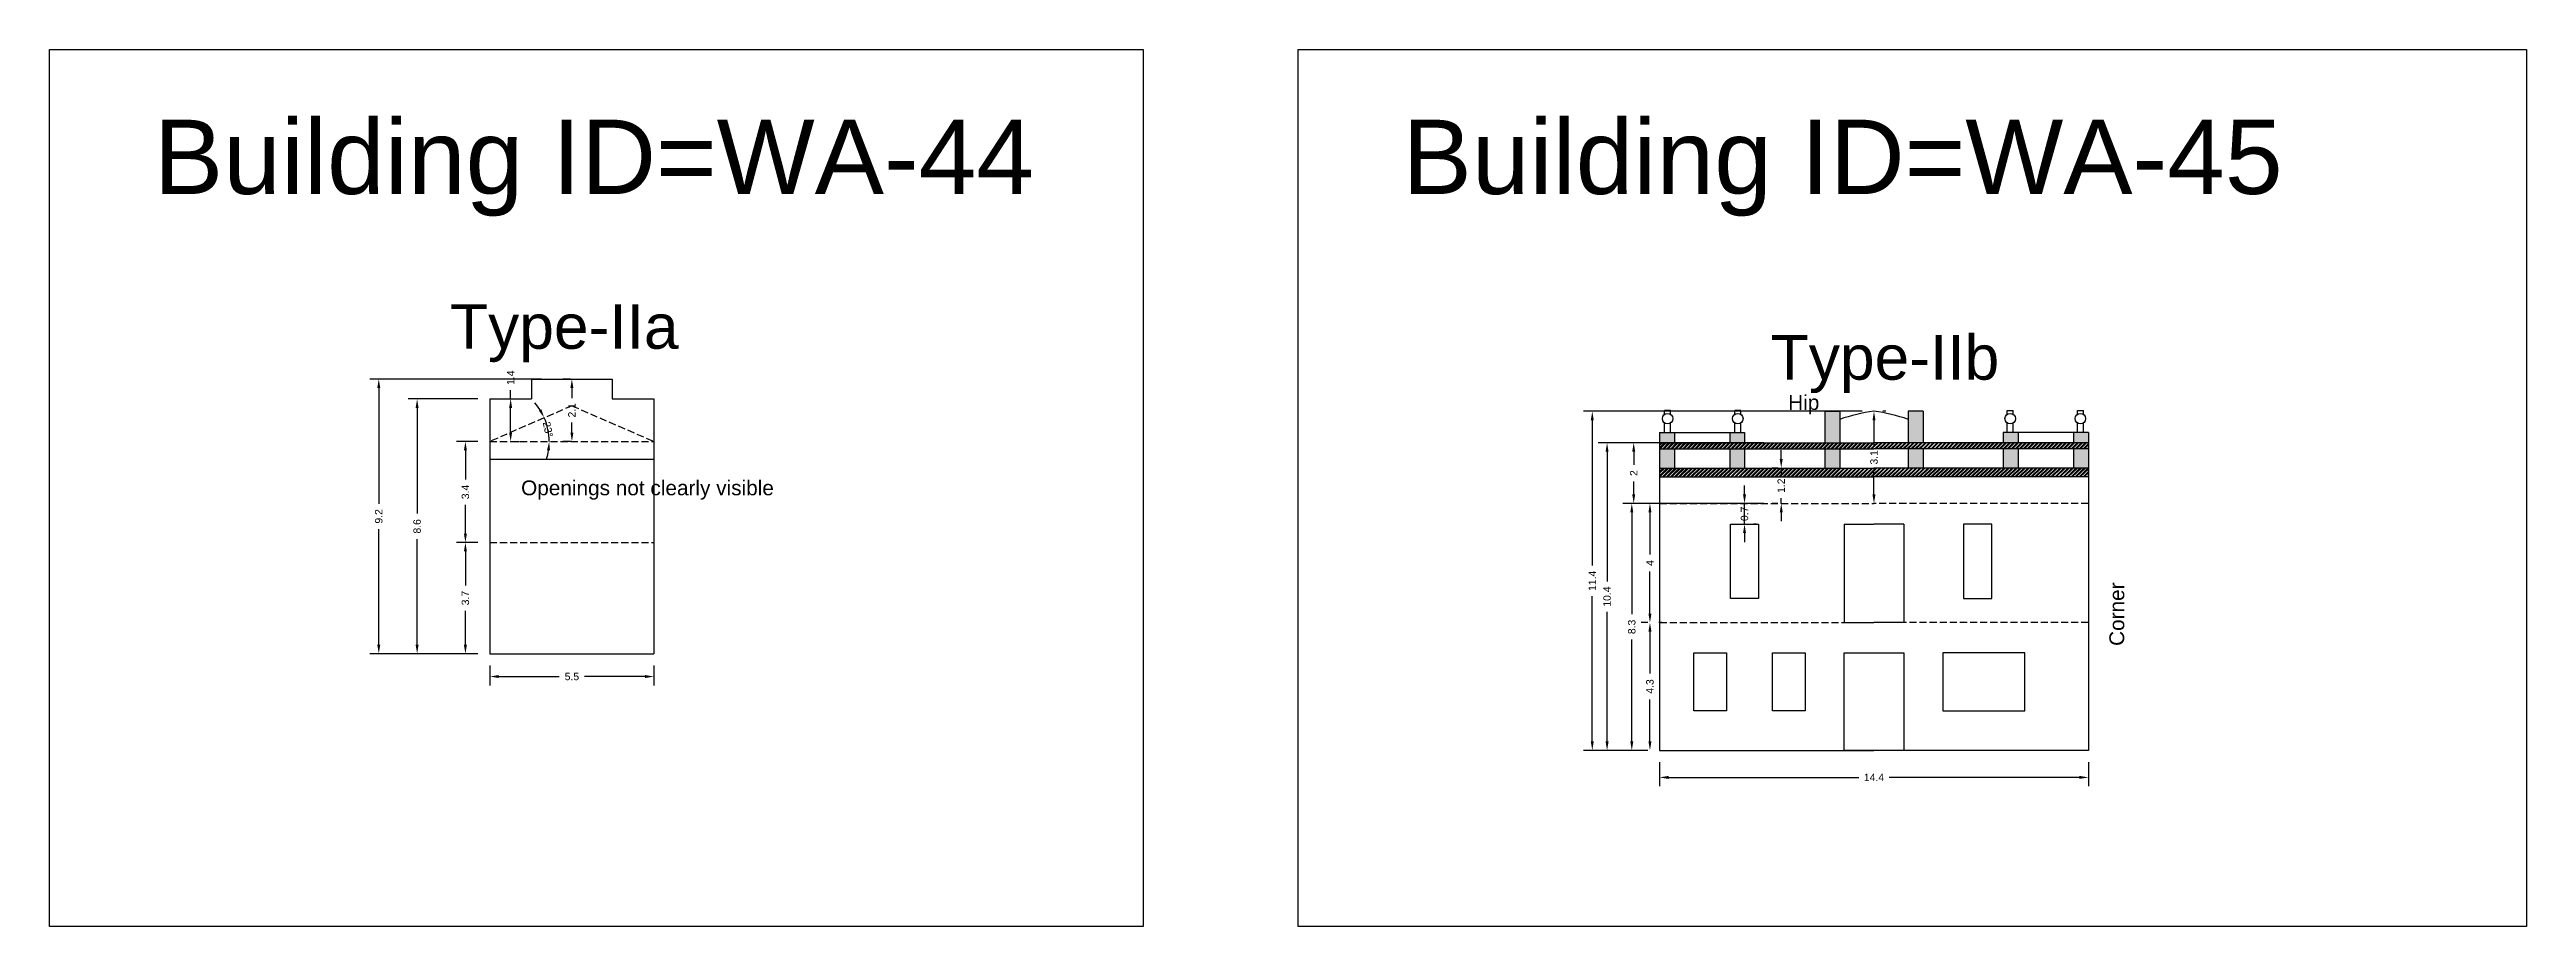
# Model space of a CAD drawing. Header units: metres. Extents: x 3416649 to 3417136, y -6712926 to -6712690.
# Drawn here: x 3416810.9 to 3416894.2, y -6712925.5 to -6712896 of the extents above; entities that cross this region are included whole.
import ezdxf

# ---------------------------------------------------------------- set-up
doc = ezdxf.new("R2010")
doc.units = ezdxf.units.M
doc.linetypes.add('ACAD_ISO02W100', pattern=[15, 12, -3])
doc.layers.add('Dotted', color=7, linetype='ACAD_ISO02W100', plot=False)
doc.styles.get("Standard").update_dxf_attribs({"font": 'arial.ttf'})
doc.dimstyles.new('ISO-25', dxfattribs={"dimtxt": 0.25, "dimasz": 0.3, "dimexe": 0.3, "dimexo": 0.4, "dimgap": 0.2, "dimtad": 0, "dimdec": 1, "dimdsep": 46, "dimtxsty": 'Standard', "dimcen": 2.5, "dimadec": 0, "dimazin": 0, "dimtfac": 1, "dimtdec": 1, "dimtmove": 0, "dimatfit": 3, "dimfxl": 1, "dimarcsym": 0})
pattern_1 = [(45, (-11.13173, 18.74003), (-0.067351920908, 0.067351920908), []), (45, (-11.08683, 18.74003), (-0.067351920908, 0.067351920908), [])]

msp = doc.modelspace()

# ---------------------------------------------------------------- texts
at = {"attachment_point": 1}
for s, heights, insert, char_height in [('Building ID=WA-44', [0.517], (3416814.426, -6712898.362), 2.5), ('Building ID=WA-45', [0.517], (3416856.418, -6712898.362), 2.5), ('Type-IIa ', [0.517], (3416824.386, -6712904.57), 1.5), ('Type-IIb', [0.517], (3416868.802, -6712905.61), 1.5), ('Hip', [0], (3416869.388, -6712907.628), 0.5), ('Openings not clearly visible', [0], (3416826.775, -6712910.499), 0.5)]:
    msp.add_mtext_dynamic_manual_height_columns(s, width=67.86454, gutter_width=12.5, heights=heights, dxfattribs=dict(at, insert=insert, char_height=char_height))
at = {"insert": (3416880.19, -6712916.068), "char_height": 0.5, "attachment_point": 1, "rotation": 90}
msp.add_mtext_dynamic_manual_height_columns('Corner', width=5.56065, gutter_width=12.5, heights=[0], dxfattribs=at)

# ---------------------------------------------------------------- blocks, each defined once
blk = doc.blocks.new('*D348')
at = {"color": 0, "lineweight": -2, "transparency": 16777216}
for p, q in [((3416825.323, -6712912.589), (3416824.602, -6712912.589)), ((3416824.902, -6712912.889), (3416824.902, -6712914.032)), ((3416824.902, -6712916.029), (3416824.902, -6712914.887)), ((3416825.323, -6712916.329), (3416824.602, -6712916.329))]:
    blk.add_line(p, q, dxfattribs=at)
at = {"color": 0, "transparency": 16777216}
for points in [[(3416824.852, -6712912.889), (3416824.952, -6712912.889), (3416824.902, -6712912.589)], [(3416824.852, -6712916.029), (3416824.952, -6712916.029), (3416824.902, -6712916.329)]]:
    blk.add_solid(points, dxfattribs=at)
at = {"layer": 'Defpoints', "color": 0, "transparency": 16777216}
for p in [(3416824.902, -6712912.589), (3416825.723, -6712912.589), (3416825.723, -6712916.329)]:
    blk.add_point(p, dxfattribs=at)
at = {"color": 0, "transparency": 16777216, "insert": (3416824.902, -6712914.459), "char_height": 0.25, "attachment_point": 5, "rotation": 90}
blk.add_mtext('3.7', dxfattribs=at)
blk = doc.blocks.new('*D349')
at = {"color": 0, "lineweight": -2, "transparency": 16777216}
for p, q in [((3416825.323, -6712909.189), (3416824.602, -6712909.189)), ((3416824.902, -6712909.489), (3416824.902, -6712910.463)), ((3416824.902, -6712912.289), (3416824.902, -6712911.316)), ((3416825.323, -6712912.589), (3416824.602, -6712912.589))]:
    blk.add_line(p, q, dxfattribs=at)
at = {"color": 0, "transparency": 16777216}
for points in [[(3416824.852, -6712909.489), (3416824.952, -6712909.489), (3416824.902, -6712909.189)], [(3416824.852, -6712912.289), (3416824.952, -6712912.289), (3416824.902, -6712912.589)]]:
    blk.add_solid(points, dxfattribs=at)
at = {"layer": 'Defpoints', "color": 0, "transparency": 16777216}
for p in [(3416824.902, -6712909.189), (3416825.723, -6712909.189), (3416825.723, -6712912.589)]:
    blk.add_point(p, dxfattribs=at)
at = {"color": 0, "transparency": 16777216, "insert": (3416824.902, -6712910.889), "char_height": 0.25, "attachment_point": 5, "rotation": 90}
blk.add_mtext('3.4', dxfattribs=at)
blk = doc.blocks.new('*D350')
at = {"color": 0, "lineweight": -2, "transparency": 16777216}
for p, q in [((3416825.323, -6712907.759), (3416822.978, -6712907.759)), ((3416823.278, -6712908.059), (3416823.278, -6712911.617)), ((3416823.278, -6712916.029), (3416823.278, -6712912.472)), ((3416825.323, -6712916.329), (3416822.978, -6712916.329))]:
    blk.add_line(p, q, dxfattribs=at)
at = {"color": 0, "transparency": 16777216}
for points in [[(3416823.228, -6712908.059), (3416823.328, -6712908.059), (3416823.278, -6712907.759)], [(3416823.228, -6712916.029), (3416823.328, -6712916.029), (3416823.278, -6712916.329)]]:
    blk.add_solid(points, dxfattribs=at)
at = {"layer": 'Defpoints', "color": 0, "transparency": 16777216}
for p in [(3416823.278, -6712907.759), (3416825.723, -6712907.759), (3416825.723, -6712916.329)]:
    blk.add_point(p, dxfattribs=at)
at = {"color": 0, "transparency": 16777216, "insert": (3416823.278, -6712912.044), "char_height": 0.25, "attachment_point": 5, "rotation": 90}
blk.add_mtext('8.6', dxfattribs=at)
blk = doc.blocks.new('*D351')
at = {"color": 0, "lineweight": -2, "transparency": 16777216}
for p, q in [((3416827.463, -6712907.089), (3416821.688, -6712907.089)), ((3416821.988, -6712907.389), (3416821.988, -6712911.283)), ((3416821.988, -6712916.029), (3416821.988, -6712912.136)), ((3416825.323, -6712916.329), (3416821.688, -6712916.329))]:
    blk.add_line(p, q, dxfattribs=at)
at = {"color": 0, "transparency": 16777216}
for points in [[(3416821.938, -6712907.389), (3416822.038, -6712907.389), (3416821.988, -6712907.089)], [(3416821.938, -6712916.029), (3416822.038, -6712916.029), (3416821.988, -6712916.329)]]:
    blk.add_solid(points, dxfattribs=at)
at = {"layer": 'Defpoints', "color": 0, "transparency": 16777216}
for p in [(3416821.988, -6712907.089), (3416827.863, -6712907.089), (3416825.723, -6712916.329)]:
    blk.add_point(p, dxfattribs=at)
at = {"color": 0, "transparency": 16777216, "insert": (3416821.988, -6712911.709), "char_height": 0.25, "attachment_point": 5, "rotation": 90}
blk.add_mtext('9.2', dxfattribs=at)
blk = doc.blocks.new('*D352')
at = {"color": 0, "lineweight": -2, "transparency": 16777216}
for p, q in [((3416825.723, -6712916.729), (3416825.723, -6712917.398)), ((3416826.023, -6712917.098), (3416828.054, -6712917.098)), ((3416830.943, -6712917.098), (3416828.911, -6712917.098)), ((3416831.243, -6712916.729), (3416831.243, -6712917.398))]:
    blk.add_line(p, q, dxfattribs=at)
at = {"color": 0, "transparency": 16777216}
for points in [[(3416826.023, -6712917.048), (3416826.023, -6712917.148), (3416825.723, -6712917.098)], [(3416830.943, -6712917.048), (3416830.943, -6712917.148), (3416831.243, -6712917.098)]]:
    blk.add_solid(points, dxfattribs=at)
at = {"layer": 'Defpoints', "color": 0, "transparency": 16777216}
for p in [(3416825.723, -6712916.329), (3416831.243, -6712916.329), (3416831.243, -6712917.098)]:
    blk.add_point(p, dxfattribs=at)
at = {"color": 0, "transparency": 16777216, "insert": (3416828.483, -6712917.098), "char_height": 0.25, "attachment_point": 5}
blk.add_mtext('5.5', dxfattribs=at)
blk = doc.blocks.new('*D353')
at = {"color": 0, "lineweight": -2, "transparency": 16777216}
for p, q in [((3416826.423, -6712907.759), (3416826.423, -6712907.459)), ((3416826.496, -6712907.759), (3416826.723, -6712907.759)), ((3416826.423, -6712908.889), (3416826.423, -6712908.059)), ((3416826.496, -6712909.189), (3416826.723, -6712909.189))]:
    blk.add_line(p, q, dxfattribs=at)
at = {"color": 0, "transparency": 16777216}
for points in [[(3416826.373, -6712908.059), (3416826.473, -6712908.059), (3416826.423, -6712907.759)], [(3416826.373, -6712908.889), (3416826.473, -6712908.889), (3416826.423, -6712909.189)]]:
    blk.add_solid(points, dxfattribs=at)
at = {"layer": 'Defpoints', "color": 0, "transparency": 16777216}
for p in [(3416826.096, -6712907.759), (3416826.423, -6712907.759), (3416826.096, -6712909.189)]:
    blk.add_point(p, dxfattribs=at)
at = {"color": 0, "transparency": 16777216, "insert": (3416826.423, -6712907.044), "char_height": 0.25, "attachment_point": 5, "rotation": 90}
blk.add_mtext('1.4', dxfattribs=at)
blk = doc.blocks.new('*D354')
at = {"color": 0, "lineweight": -2, "transparency": 16777216}
for start, end in [(32.11525, 40.73193), (0, 23.49857), (342.76663, 351.38332)]:
    blk.add_arc((3416825.723, -6712909.189), 1.997, start, end, dxfattribs=at)
at = {"color": 0, "transparency": 16777216}
for points in [[(3416827.458, -6712908.105), (3416827.37, -6712908.151), (3416827.554, -6712908.393)], [(3416827.647, -6712909.485), (3416827.747, -6712909.492), (3416827.719, -6712909.189)]]:
    blk.add_solid(points, dxfattribs=at)
at = {"layer": 'Defpoints', "color": 0, "transparency": 16777216}
for p in [(3416828.483, -6712907.989), (3416825.723, -6712909.189), (3416825.723, -6712909.189), (3416827.701, -6712908.917), (3416831.243, -6712909.189)]:
    blk.add_point(p, dxfattribs=at)
at = {"color": 0, "transparency": 16777216, "insert": (3416827.677, -6712908.783), "char_height": 0.25, "attachment_point": 5, "rotation": 281.74928}
blk.add_mtext('23°', dxfattribs=at)
blk = doc.blocks.new('*D355')
at = {"color": 0, "lineweight": -2, "transparency": 16777216}
for p, q in [((3416828.431, -6712907.089), (3416828.183, -6712907.089)), ((3416828.483, -6712907.389), (3416828.483, -6712907.734)), ((3416828.483, -6712908.889), (3416828.483, -6712908.545)), ((3416828.431, -6712909.189), (3416828.183, -6712909.189))]:
    blk.add_line(p, q, dxfattribs=at)
at = {"color": 0, "transparency": 16777216}
for points in [[(3416828.433, -6712907.389), (3416828.533, -6712907.389), (3416828.483, -6712907.089)], [(3416828.433, -6712908.889), (3416828.533, -6712908.889), (3416828.483, -6712909.189)]]:
    blk.add_solid(points, dxfattribs=at)
at = {"layer": 'Defpoints', "color": 0, "transparency": 16777216}
for p in [(3416828.483, -6712907.089), (3416828.831, -6712907.089), (3416828.831, -6712909.189)]:
    blk.add_point(p, dxfattribs=at)
at = {"color": 0, "transparency": 16777216, "insert": (3416828.483, -6712908.139), "char_height": 0.25, "attachment_point": 5, "rotation": 90}
blk.add_mtext('2.1', dxfattribs=at)
blk = doc.blocks.new('*D356')
at = {"color": 0, "lineweight": -2, "transparency": 16777216}
for p, q in [((3416864.664, -6712911.273), (3416863.829, -6712911.273)), ((3416864.129, -6712911.573), (3416864.129, -6712915)), ((3416864.129, -6712919.283), (3416864.129, -6712915.856)), ((3416864.664, -6712919.583), (3416863.829, -6712919.583))]:
    blk.add_line(p, q, dxfattribs=at)
at = {"color": 0, "transparency": 16777216}
for points in [[(3416864.079, -6712911.573), (3416864.179, -6712911.573), (3416864.129, -6712911.273)], [(3416864.079, -6712919.283), (3416864.179, -6712919.283), (3416864.129, -6712919.583)]]:
    blk.add_solid(points, dxfattribs=at)
at = {"layer": 'Defpoints', "color": 0, "transparency": 16777216}
for p in [(3416864.129, -6712911.273), (3416865.064, -6712911.273), (3416865.064, -6712919.583)]:
    blk.add_point(p, dxfattribs=at)
at = {"color": 0, "transparency": 16777216, "insert": (3416864.129, -6712915.428), "char_height": 0.25, "attachment_point": 5, "rotation": 90}
blk.add_mtext('8.3', dxfattribs=at)
blk = doc.blocks.new('*D357')
at = {"color": 0, "lineweight": -2, "transparency": 16777216}
for p, q in [((3416864.664, -6712915.283), (3416864.439, -6712915.283)), ((3416864.739, -6712915.583), (3416864.739, -6712917.001)), ((3416864.739, -6712919.283), (3416864.739, -6712917.866)), ((3416864.664, -6712919.583), (3416864.439, -6712919.583))]:
    blk.add_line(p, q, dxfattribs=at)
at = {"color": 0, "transparency": 16777216}
for points in [[(3416864.689, -6712915.583), (3416864.789, -6712915.583), (3416864.739, -6712915.283)], [(3416864.689, -6712919.283), (3416864.789, -6712919.283), (3416864.739, -6712919.583)]]:
    blk.add_solid(points, dxfattribs=at)
at = {"layer": 'Defpoints', "color": 0, "transparency": 16777216}
for p in [(3416864.739, -6712915.283), (3416865.064, -6712915.283), (3416865.064, -6712919.583)]:
    blk.add_point(p, dxfattribs=at)
at = {"color": 0, "transparency": 16777216, "insert": (3416864.739, -6712917.433), "char_height": 0.25, "attachment_point": 5, "rotation": 90}
blk.add_mtext('4.3', dxfattribs=at)
blk = doc.blocks.new('*D358')
at = {"color": 0, "lineweight": -2, "transparency": 16777216}
for p, q in [((3416865.589, -6712911.273), (3416864.439, -6712911.273)), ((3416864.739, -6712911.573), (3416864.739, -6712912.992)), ((3416864.739, -6712914.983), (3416864.739, -6712913.565)), ((3416865.139, -6712915.283), (3416865.039, -6712915.283))]:
    blk.add_line(p, q, dxfattribs=at)
at = {"color": 0, "transparency": 16777216}
for points in [[(3416864.689, -6712911.573), (3416864.789, -6712911.573), (3416864.739, -6712911.273)], [(3416864.689, -6712914.983), (3416864.789, -6712914.983), (3416864.739, -6712915.283)]]:
    blk.add_solid(points, dxfattribs=at)
at = {"layer": 'Defpoints', "color": 0, "transparency": 16777216}
for p in [(3416864.739, -6712911.273), (3416865.989, -6712911.273), (3416864.739, -6712915.283)]:
    blk.add_point(p, dxfattribs=at)
at = {"color": 0, "transparency": 16777216, "insert": (3416864.739, -6712913.278), "char_height": 0.25, "attachment_point": 5, "rotation": 90}
blk.add_mtext('4', dxfattribs=at)
blk = doc.blocks.new('*D359')
at = {"color": 0, "lineweight": -2, "transparency": 16777216}
for p, q in [((3416865.064, -6712919.983), (3416865.064, -6712920.792)), ((3416865.364, -6712920.492), (3416871.762, -6712920.492)), ((3416879.184, -6712920.492), (3416872.787, -6712920.492)), ((3416879.484, -6712919.983), (3416879.484, -6712920.792))]:
    blk.add_line(p, q, dxfattribs=at)
at = {"color": 0, "transparency": 16777216}
for points in [[(3416865.364, -6712920.442), (3416865.364, -6712920.542), (3416865.064, -6712920.492)], [(3416879.184, -6712920.442), (3416879.184, -6712920.542), (3416879.484, -6712920.492)]]:
    blk.add_solid(points, dxfattribs=at)
at = {"layer": 'Defpoints', "color": 0, "transparency": 16777216}
for p in [(3416865.064, -6712919.583), (3416879.484, -6712919.583), (3416879.484, -6712920.492)]:
    blk.add_point(p, dxfattribs=at)
at = {"color": 0, "transparency": 16777216, "insert": (3416872.274, -6712920.492), "char_height": 0.25, "attachment_point": 5}
blk.add_mtext('14.4', dxfattribs=at)
blk = doc.blocks.new('*D360')
at = {"color": 0, "lineweight": -2, "transparency": 16777216}
for p, q in [((3416868.567, -6712909.233), (3416863.894, -6712909.233)), ((3416864.194, -6712909.533), (3416864.194, -6712909.97)), ((3416868.567, -6712911.273), (3416863.894, -6712911.273)), ((3416864.194, -6712910.973), (3416864.194, -6712910.536))]:
    blk.add_line(p, q, dxfattribs=at)
at = {"color": 0, "transparency": 16777216}
for points in [[(3416864.144, -6712909.533), (3416864.244, -6712909.533), (3416864.194, -6712909.233)], [(3416864.144, -6712910.973), (3416864.244, -6712910.973), (3416864.194, -6712911.273)]]:
    blk.add_solid(points, dxfattribs=at)
at = {"layer": 'Defpoints', "color": 0, "transparency": 16777216}
for p in [(3416864.194, -6712909.233), (3416868.967, -6712909.233), (3416868.967, -6712911.273)]:
    blk.add_point(p, dxfattribs=at)
at = {"color": 0, "transparency": 16777216, "insert": (3416864.194, -6712910.253), "char_height": 0.25, "attachment_point": 5, "rotation": 90}
blk.add_mtext('2', dxfattribs=at)
blk = doc.blocks.new('*D361')
at = {"color": 0, "lineweight": -2, "transparency": 16777216}
for p, q in [((3416872.274, -6712908.473), (3416872.274, -6712909.32)), ((3416872.674, -6712908.173), (3416872.574, -6712908.173)), ((3416872.274, -6712910.973), (3416872.274, -6712910.127)), ((3416872.674, -6712911.273), (3416872.574, -6712911.273))]:
    blk.add_line(p, q, dxfattribs=at)
at = {"color": 0, "transparency": 16777216}
for points in [[(3416872.224, -6712908.473), (3416872.324, -6712908.473), (3416872.274, -6712908.173)], [(3416872.224, -6712910.973), (3416872.324, -6712910.973), (3416872.274, -6712911.273)]]:
    blk.add_solid(points, dxfattribs=at)
at = {"layer": 'Defpoints', "color": 0, "transparency": 16777216}
for p in [(3416872.274, -6712908.173), (3416872.274, -6712911.273), (3416872.274, -6712911.273)]:
    blk.add_point(p, dxfattribs=at)
at = {"color": 0, "transparency": 16777216, "insert": (3416872.274, -6712909.723), "char_height": 0.25, "attachment_point": 5, "rotation": 90}
blk.add_mtext('3.1', dxfattribs=at)
blk = doc.blocks.new('*D362')
at = {"color": 0, "lineweight": -2, "transparency": 16777216}
for p, q in [((3416868.567, -6712909.233), (3416862.998, -6712909.233)), ((3416863.298, -6712909.533), (3416863.298, -6712913.896)), ((3416863.298, -6712919.283), (3416863.298, -6712914.921)), ((3416864.664, -6712919.583), (3416862.998, -6712919.583))]:
    blk.add_line(p, q, dxfattribs=at)
at = {"color": 0, "transparency": 16777216}
for points in [[(3416863.248, -6712909.533), (3416863.348, -6712909.533), (3416863.298, -6712909.233)], [(3416863.248, -6712919.283), (3416863.348, -6712919.283), (3416863.298, -6712919.583)]]:
    blk.add_solid(points, dxfattribs=at)
at = {"layer": 'Defpoints', "color": 0, "transparency": 16777216}
for p in [(3416863.298, -6712909.233), (3416868.967, -6712909.233), (3416865.064, -6712919.583)]:
    blk.add_point(p, dxfattribs=at)
at = {"color": 0, "transparency": 16777216, "insert": (3416863.298, -6712914.408), "char_height": 0.25, "attachment_point": 5, "rotation": 90}
blk.add_mtext('10.4', dxfattribs=at)
blk = doc.blocks.new('*D363')
at = {"color": 0, "lineweight": -2, "transparency": 16777216}
for p, q in [((3416871.874, -6712908.173), (3416862.5, -6712908.173)), ((3416862.8, -6712908.473), (3416862.8, -6712913.366)), ((3416862.8, -6712919.283), (3416862.8, -6712914.391)), ((3416864.664, -6712919.583), (3416862.5, -6712919.583))]:
    blk.add_line(p, q, dxfattribs=at)
at = {"color": 0, "transparency": 16777216}
for points in [[(3416862.75, -6712908.473), (3416862.85, -6712908.473), (3416862.8, -6712908.173)], [(3416862.75, -6712919.283), (3416862.85, -6712919.283), (3416862.8, -6712919.583)]]:
    blk.add_solid(points, dxfattribs=at)
at = {"layer": 'Defpoints', "color": 0, "transparency": 16777216}
for p in [(3416862.8, -6712908.173), (3416872.274, -6712908.173), (3416865.064, -6712919.583)]:
    blk.add_point(p, dxfattribs=at)
at = {"color": 0, "transparency": 16777216, "insert": (3416862.8, -6712913.878), "char_height": 0.25, "attachment_point": 5, "rotation": 90}
blk.add_mtext('11.4', dxfattribs=at)
blk = doc.blocks.new('*D364')
at = {"color": 0, "lineweight": -2, "transparency": 16777216}
for p, q in [((3416867.92, -6712910.973), (3416867.92, -6712910.673)), ((3416867.92, -6712911.973), (3416867.92, -6712911.273)), ((3416868.32, -6712911.273), (3416868.22, -6712911.273)), ((3416868.32, -6712911.973), (3416868.22, -6712911.973)), ((3416867.92, -6712912.273), (3416867.92, -6712912.573))]:
    blk.add_line(p, q, dxfattribs=at)
at = {"color": 0, "transparency": 16777216}
for points in [[(3416867.87, -6712910.973), (3416867.97, -6712910.973), (3416867.92, -6712911.273)], [(3416867.87, -6712912.273), (3416867.97, -6712912.273), (3416867.92, -6712911.973)]]:
    blk.add_solid(points, dxfattribs=at)
at = {"layer": 'Defpoints', "color": 0, "transparency": 16777216}
for p in [(3416867.92, -6712911.273), (3416867.92, -6712911.273), (3416867.92, -6712911.973)]:
    blk.add_point(p, dxfattribs=at)
at = {"color": 0, "transparency": 16777216, "insert": (3416867.92, -6712911.623), "char_height": 0.25, "attachment_point": 5, "rotation": 90}
blk.add_mtext('0.7', dxfattribs=at)
blk = doc.blocks.new('*D365')
at = {"color": 0, "lineweight": -2, "transparency": 16777216}
for p, q in [((3416869.155, -6712909.783), (3416869.155, -6712909.483)), ((3416869.039, -6712910.083), (3416868.855, -6712910.083)), ((3416869.155, -6712910.083), (3416869.155, -6712910.264)), ((3416869.039, -6712911.273), (3416868.855, -6712911.273)), ((3416869.155, -6712911.273), (3416869.155, -6712911.093)), ((3416869.155, -6712911.573), (3416869.155, -6712911.873))]:
    blk.add_line(p, q, dxfattribs=at)
at = {"color": 0, "transparency": 16777216}
for points in [[(3416869.105, -6712909.783), (3416869.205, -6712909.783), (3416869.155, -6712910.083)], [(3416869.105, -6712911.573), (3416869.205, -6712911.573), (3416869.155, -6712911.273)]]:
    blk.add_solid(points, dxfattribs=at)
at = {"layer": 'Defpoints', "color": 0, "transparency": 16777216}
for p in [(3416869.155, -6712910.083), (3416869.439, -6712910.083), (3416869.439, -6712911.273)]:
    blk.add_point(p, dxfattribs=at)
at = {"color": 0, "transparency": 16777216, "insert": (3416869.155, -6712910.678), "char_height": 0.25, "attachment_point": 5, "rotation": 90}
blk.add_mtext('1.2', dxfattribs=at)

# ---------------------------------------------------------------- dimensions: what is measured, and where the dimension line sits
for base, p1, p2, picture, middle in [((3416821.988, -6712907.089), (3416825.723, -6712916.329), (3416827.863, -6712907.089), '*D351', (3416821.988, -6712911.709)), ((3416826.423, -6712907.759), (3416826.096, -6712909.189), (3416826.096, -6712907.759), '*D353', (3416826.423, -6712907.044)), ((3416828.483, -6712907.089), (3416828.831, -6712909.189), (3416828.831, -6712907.089), '*D355', (3416828.483, -6712908.139)), ((3416823.278, -6712907.759), (3416825.723, -6712916.329), (3416825.723, -6712907.759), '*D350', (3416823.278, -6712912.044)), ((3416862.8, -6712908.173), (3416865.064, -6712919.583), (3416872.274, -6712908.173), '*D363', (3416862.8, -6712913.878)), ((3416872.274, -6712911.273), (3416872.274, -6712908.173), (3416872.274, -6712911.273), '*D361', (3416872.274, -6712909.723)), ((3416824.902, -6712909.189), (3416825.723, -6712912.589), (3416825.723, -6712909.189), '*D349', (3416824.902, -6712910.889)), ((3416863.297739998, -6712909.23323457), (3416865.064376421, -6712919.583234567), (3416868.967146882, -6712909.233234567), '*D362', (3416863.297739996, -6712914.40823457)), ((3416864.194, -6712909.233), (3416868.967, -6712911.273), (3416868.967, -6712909.233), '*D360', (3416864.194, -6712910.253)), ((3416864.129, -6712911.273), (3416865.064, -6712919.583), (3416865.064, -6712911.273), '*D356', (3416864.129, -6712915.428)), ((3416864.739, -6712911.273), (3416864.739, -6712915.283), (3416865.989, -6712911.273), '*D358', (3416864.739, -6712913.278)), ((3416824.902, -6712912.589), (3416825.723, -6712916.329), (3416825.723, -6712912.589), '*D348', (3416824.902, -6712914.459)), ((3416864.739, -6712915.283), (3416865.064, -6712919.583), (3416865.064, -6712915.283), '*D357', (3416864.739, -6712917.433))]:
    dim = msp.add_linear_dim(base=base, p1=p1, p2=p2, angle=90, dimstyle='ISO-25')
    dim.commit()
    dim.dimension.update_dxf_attribs({"geometry": picture, "text_midpoint": middle})
dim = msp.add_angular_dim_2l(base=(3416827.701, -6712908.917), line1=((3416825.723, -6712909.189), (3416831.243, -6712909.189)), line2=((3416828.483, -6712907.989), (3416825.723, -6712909.189)), dimstyle='ISO-25')
dim.commit()
dim.dimension.update_dxf_attribs({"geometry": '*D354', "text_midpoint": (3416827.677, -6712908.783), "dimtype": 162})
for base, p1, p2, picture, middle in [((3416869.155, -6712910.083), (3416869.439, -6712911.273), (3416869.439, -6712910.083), '*D365', (3416869.155, -6712910.678)), ((3416867.92, -6712911.273), (3416867.92, -6712911.973), (3416867.92, -6712911.273), '*D364', (3416867.92, -6712911.623))]:
    dim = msp.add_linear_dim(base=base, p1=p1, p2=p2, angle=90, dimstyle='ISO-25')
    dim.commit()
    dim.dimension.update_dxf_attribs({"geometry": picture, "text_midpoint": middle, "dimtype": 160})
for base, p1, p2, picture, middle in [((3416831.243, -6712917.098), (3416825.723, -6712916.329), (3416831.243, -6712916.329), '*D352', (3416828.483, -6712917.098)), ((3416879.484, -6712920.492), (3416865.064, -6712919.583), (3416879.484, -6712919.583), '*D359', (3416872.274, -6712920.492))]:
    dim = msp.add_linear_dim(base=base, p1=p1, p2=p2, dimstyle='ISO-25')
    dim.commit()
    dim.dimension.update_dxf_attribs({"geometry": picture, "text_midpoint": middle})

# ---------------------------------------------------------------- hatches: boundary and pattern name
h = msp.add_hatch(color=256)
h.dxf.hatch_style = 1
h.paths.add_polyline_path([(3416871.124, -6712909.433), (3416870.624, -6712909.433), (3416870.624, -6712910.083), (3416871.124, -6712910.083)])
h.paths.add_polyline_path([(3416871.124, -6712908.173), (3416870.624, -6712908.173), (3416870.624, -6712909.233), (3416871.124, -6712909.233)])
h.paths.add_polyline_path([(3416867.924, -6712908.883), (3416867.424, -6712908.883), (3416867.424, -6712909.233), (3416867.924, -6712909.233)])
h.paths.add_polyline_path([(3416867.924, -6712909.433), (3416867.424, -6712909.433), (3416867.424, -6712910.083), (3416867.924, -6712910.083)])
h.paths.add_polyline_path([(3416865.564, -6712909.433), (3416865.064, -6712909.433), (3416865.064, -6712910.083), (3416865.564, -6712910.083)])
h.paths.add_polyline_path([(3416865.564, -6712908.883), (3416865.064, -6712908.883), (3416865.064, -6712909.233), (3416865.564, -6712909.233)])
h = msp.add_hatch(color=256)
h.dxf.hatch_style = 1
h.paths.add_polyline_path([(3416873.924, -6712909.433), (3416873.424, -6712909.433), (3416873.424, -6712910.083), (3416873.924, -6712910.083)])
h.paths.add_polyline_path([(3416873.924, -6712908.173), (3416873.424, -6712908.173), (3416873.424, -6712909.233), (3416873.924, -6712909.233)])
h.paths.add_polyline_path([(3416877.124, -6712909.233), (3416877.124, -6712908.883), (3416876.624, -6712908.883), (3416876.624, -6712909.233)])
h.paths.add_polyline_path([(3416877.124, -6712909.433), (3416876.624, -6712909.433), (3416876.624, -6712910.083), (3416877.124, -6712910.083)])
h.paths.add_polyline_path([(3416878.984, -6712910.083), (3416879.484, -6712910.083), (3416879.484, -6712909.433), (3416878.984, -6712909.433)])
h.paths.add_polyline_path([(3416878.984, -6712908.883), (3416878.984, -6712909.233), (3416879.484, -6712909.233), (3416879.484, -6712908.883)])
h = msp.add_hatch()
h.set_pattern_fill('ANSI32', color=256, scale=0.01)
h.set_pattern_definition(pattern_1)
h.paths.add_polyline_path([(3416872.274, -6712909.233), (3416865.064, -6712909.233), (3416865.064, -6712909.433), (3416872.274, -6712909.433)])
h = msp.add_hatch()
h.set_pattern_fill('ANSI32', color=256, scale=0.01)
h.set_pattern_definition(pattern_1)
h.paths.add_polyline_path([(3416872.274, -6712909.233), (3416872.274, -6712909.433), (3416879.484, -6712909.433), (3416879.484, -6712909.233)])
h = msp.add_hatch()
h.set_pattern_fill('ANSI32', color=256, scale=0.01)
h.set_pattern_definition(pattern_1)
h.paths.add_polyline_path([(3416872.274, -6712910.083), (3416865.064, -6712910.083), (3416865.064, -6712910.383), (3416872.274, -6712910.383)])
h = msp.add_hatch()
h.set_pattern_fill('ANSI32', color=256, scale=0.01)
h.set_pattern_definition(pattern_1)
h.paths.add_polyline_path([(3416879.484, -6712910.383), (3416879.484, -6712910.083), (3416872.274, -6712910.083), (3416872.274, -6712910.383)])

# ---------------------------------------------------------------- linework, layer by layer
for points in [[(3416810.916, -6712896.001), (3416847.699, -6712896.001), (3416847.699, -6712925.508), (3416810.916, -6712925.508)], [(3416852.908, -6712896.001), (3416894.218, -6712896.001), (3416894.218, -6712925.508), (3416852.908, -6712925.508)], [(3416867.446, -6712911.973), (3416868.394, -6712911.973), (3416868.394, -6712914.473), (3416867.446, -6712914.473)], [(3416876.235, -6712911.973), (3416875.287, -6712911.973), (3416875.287, -6712914.473), (3416876.235, -6712914.473)], [(3416866.217, -6712916.298), (3416867.316, -6712916.298), (3416867.316, -6712918.248), (3416866.217, -6712918.248)], [(3416868.864, -6712916.298), (3416869.962, -6712916.298), (3416869.962, -6712918.248), (3416868.864, -6712918.248)], [(3416871.274, -6712919.583), (3416871.274, -6712916.298), (3416872.274, -6712916.298), (3416873.274, -6712916.298), (3416873.274, -6712919.583)], [(3416877.352, -6712916.298), (3416874.587, -6712916.298), (3416874.587, -6712918.248), (3416877.352, -6712918.248)]]:
    msp.add_lwpolyline(points, close=True)
for points in [[(3416827.123, -6712907.089), (3416829.843, -6712907.089)], [(3416827.123, -6712907.089), (3416827.123, -6712907.759)], [(3416829.843, -6712907.089), (3416829.843, -6712907.759)], [(3416825.723, -6712907.759), (3416827.123, -6712907.759)], [(3416825.723, -6712907.759), (3416825.723, -6712916.329)], [(3416829.843, -6712907.759), (3416831.243, -6712907.759)], [(3416831.243, -6712907.759), (3416831.243, -6712916.329)], [(3416865.233, -6712908.277), (3416865.233, -6712908.143)], [(3416865.433, -6712908.143), (3416865.233, -6712908.143)], [(3416865.233, -6712908.883), (3416865.233, -6712908.566)], [(3416865.433, -6712908.277), (3416865.433, -6712908.143)], [(3416865.433, -6712908.883), (3416865.433, -6712908.566)], [(3416867.593, -6712908.277), (3416867.593, -6712908.143)], [(3416867.793, -6712908.143), (3416867.593, -6712908.143)], [(3416867.593, -6712908.883), (3416867.593, -6712908.566)], [(3416867.793, -6712908.277), (3416867.793, -6712908.143)], [(3416867.793, -6712908.883), (3416867.793, -6712908.566)], [(3416870.624, -6712908.173), (3416870.624, -6712909.233)], [(3416870.624, -6712908.173), (3416871.124, -6712908.173)], [(3416871.124, -6712908.173), (3416871.124, -6712909.233)], [(3416872.274, -6712908.173), (3416872.274, -6712908.173)], [(3416872.274, -6712908.173), (3416872.274, -6712908.173)], [(3416873.424, -6712908.173), (3416873.424, -6712909.233)], [(3416873.924, -6712908.173), (3416873.424, -6712908.173)], [(3416873.924, -6712908.173), (3416873.924, -6712909.233)], [(3416876.756, -6712908.277), (3416876.756, -6712908.143)], [(3416876.756, -6712908.143), (3416876.956, -6712908.143)], [(3416876.756, -6712908.883), (3416876.756, -6712908.566)], [(3416876.956, -6712908.277), (3416876.956, -6712908.143)], [(3416876.956, -6712908.883), (3416876.956, -6712908.566)], [(3416879.116, -6712908.277), (3416879.116, -6712908.143)], [(3416879.116, -6712908.143), (3416879.316, -6712908.143)], [(3416879.116, -6712908.883), (3416879.116, -6712908.566)], [(3416879.316, -6712908.277), (3416879.316, -6712908.143)], [(3416879.316, -6712908.883), (3416879.316, -6712908.566)], [(3416865.064, -6712908.883), (3416865.064, -6712919.583)], [(3416865.064, -6712908.883), (3416867.924, -6712908.883)], [(3416865.064, -6712909.233), (3416872.274, -6712909.233)], [(3416865.064, -6712909.433), (3416872.274, -6712909.433)], [(3416865.564, -6712908.883), (3416865.564, -6712909.233)], [(3416865.564, -6712909.433), (3416865.564, -6712910.083)], [(3416867.424, -6712908.883), (3416867.424, -6712909.233)], [(3416867.424, -6712909.433), (3416867.424, -6712910.083)], [(3416867.924, -6712908.883), (3416867.924, -6712909.233)], [(3416867.924, -6712909.433), (3416867.924, -6712910.083)], [(3416870.624, -6712909.433), (3416870.624, -6712910.083)], [(3416871.124, -6712909.433), (3416871.124, -6712910.083)], [(3416879.484, -6712909.233), (3416872.274, -6712909.233)], [(3416879.484, -6712909.433), (3416872.274, -6712909.433)], [(3416873.424, -6712909.433), (3416873.424, -6712910.083)], [(3416873.924, -6712909.433), (3416873.924, -6712910.083)], [(3416876.624, -6712908.883), (3416876.624, -6712909.233)], [(3416879.484, -6712908.883), (3416876.624, -6712908.883)], [(3416876.624, -6712909.433), (3416876.624, -6712910.083)], [(3416877.124, -6712908.883), (3416877.124, -6712909.233)], [(3416877.124, -6712909.433), (3416877.124, -6712910.083)], [(3416878.984, -6712908.883), (3416878.984, -6712909.233)], [(3416878.984, -6712909.433), (3416878.984, -6712910.083)], [(3416879.484, -6712908.883), (3416879.484, -6712919.583)], [(3416825.723, -6712909.789), (3416831.243, -6712909.789)], [(3416865.064, -6712910.083), (3416872.274, -6712910.083)], [(3416865.064, -6712910.383), (3416872.274, -6712910.383)], [(3416879.484, -6712910.083), (3416872.274, -6712910.083)], [(3416879.484, -6712910.383), (3416872.274, -6712910.383)], [(3416871.274, -6712911.973), (3416871.274, -6712915.283)], [(3416871.274, -6712911.973), (3416872.274, -6712911.973)], [(3416873.274, -6712911.973), (3416872.274, -6712911.973)], [(3416873.274, -6712911.973), (3416873.274, -6712915.283)], [(3416871.274, -6712915.283), (3416872.274, -6712915.283)], [(3416873.274, -6712915.283), (3416872.274, -6712915.283)], [(3416825.723, -6712916.329), (3416831.243, -6712916.329)], [(3416865.064, -6712919.583), (3416872.274, -6712919.583)], [(3416879.484, -6712919.583), (3416872.274, -6712919.583)]]:
    msp.add_lwpolyline(points)
for centre in [(3416865.333, -6712908.421), (3416867.693, -6712908.421), (3416876.856, -6712908.421), (3416879.216, -6712908.421)]:
    msp.add_circle(centre, 0.176)
for centre, start, end in [((3416873.027, -6712913.914), 97.47352, 109.18908), ((3416871.521, -6712913.914), 70.81092, 82.52648)]:
    msp.add_arc(centre, 5.79, start, end)
at = {"layer": 'Dotted', "ltscale": 0.02}
for points in [[(3416828.483, -6712907.989), (3416825.723, -6712909.189)], [(3416828.483, -6712907.989), (3416831.243, -6712909.189)], [(3416825.723, -6712909.189), (3416831.243, -6712909.189)], [(3416865.064, -6712911.273), (3416872.274, -6712911.273)], [(3416879.484, -6712911.273), (3416872.274, -6712911.273)], [(3416825.723, -6712912.589), (3416831.243, -6712912.589)], [(3416865.064, -6712915.283), (3416872.274, -6712915.283)], [(3416879.484, -6712915.283), (3416872.274, -6712915.283)]]:
    msp.add_lwpolyline(points, dxfattribs=at)

msp.set_redraw_order([(e.dxf.handle, doc.entitydb.next_handle()) for e in msp.query("TEXT MTEXT ATTDEF DIMENSION ARC_DIMENSION")])  # texts and dimensions are drawn at this point

doc.saveas('drawing.dxf')
